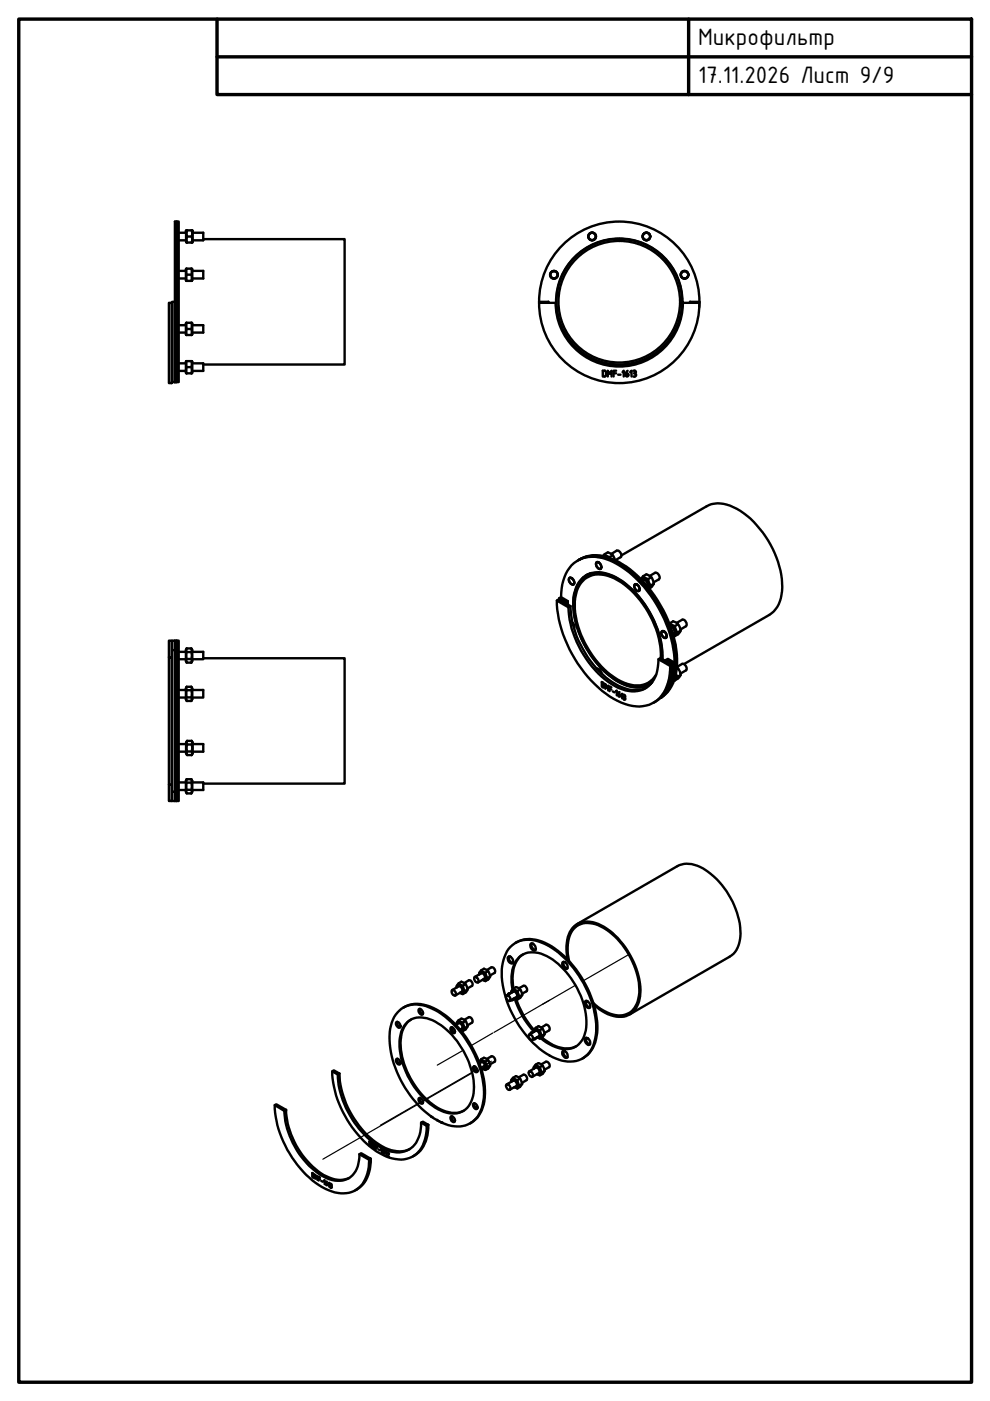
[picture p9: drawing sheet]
<svg xmlns="http://www.w3.org/2000/svg" width="210mm" height="297mm" viewBox="0 0 210 297" stroke-linecap="round" stroke-linejoin="round" font-family="sans-serif">
<defs><g id="words">
<g font-size="5.4">
<text x="148" y="9.6">Микрофильтр</text>
<text x="148" y="17.6">17.11.2026 Лист 9/9</text>
</g>
</g></defs>
<!-- layer: Visible (ISO) -->
<g fill="#000">
<circle cx="37.1" cy="81" r=".25"/>
<circle cx="136.9" cy="145.4" r=".25"/>
<circle cx="140" cy="147.9" r=".25"/>
<circle cx="93.6" cy="238" r=".25"/>
</g>
<g fill="none" stroke="#000" stroke-width=".51">
<path d="M37.1 47h.4v34h-.4zM37.5 47h.4v34h-.4zM37.9 57.4h1.5M37.9 59h1.5M37.9 49.3h1.6M37.9 51h1.6M39.5 57h1.2l.1 .1-.1 2.4h-1.2l-.1-.1zM39.5 48.8l-.1 .2M39.5 48.8h1.3l.1 .2-.1 2.4h-1.3v-.1l-.1-2.3M39.5 48.8v.2M39.6 57v1.2M39.6 58.2v1.3"/>
<path d="M39.6 58.2h1M39.7 48.8l-.2 .7 .2 .7M39.7 50.2l-.2 .6 .2 .6M39.7 50.2h.9M40.6 57l.1 .6-.1 1.9M40.6 48.8l.2 .7-.2 1.9M40.8 57.4h2.3v1.6h-2.3M40.9 49.3h2.2v1.7h-2.2M43.1 50.7h30v26.6h-30M35.8 64.2h.6v17h-.6zM36.5 64h.6v17h-.6zM37.9 68.9h1.5"/>
<path d="M37.9 70.5h1.5M37.9 77h1.5M37.9 78.6h1.5M39.5 68.4h1.2l.1 .2-.1 2.4h-1.2l-.1-.1zM39.5 76.6h1.2l.1 .1-.1 2.4h-1.2l-.1-.1zM39.6 76.6v2.5M39.6 68.4v1.4M39.6 69.8v1.2M39.6 77.8h1M39.6 69.8h1M40.6 77.8l.1 .7-.1 .6M40.6 76.6l.1 .6-.1 .6"/>
<path d="M40.6 68.4l.1 .7-.1 1.9M40.8 68.9h2.3v1.6h-2.3M40.8 77h2.3v1.6h-2.3M114.3 64v.2h3.5M114.3 64.2a17 17 0 0 0 17 17 17 17 0 0 0 17-17M114.3 64a17 17 0 0 1 17-17 17 17 0 0 1 17 17M114.3 64h2v.2M117.8 64.2a13.5 13.5 0 0 0 13.5 13.5 13.5 13.5 0 0 0 13.5-13.5M128.2 78.6h-.4v1.2h.4M128.2 78.6l.2 .1 .1 .9-.3 .2M128.9 79.8v-1.2l.4 .7 .4-.7v1.2M130.1 79.1h.5"/>
<path d="M130.6 78.6h-.5v1.2M131.1 79.4h.5M132 78.9l.2-.3v1.2M132.8 79.1l.3 .1 .1 .2M133.1 78.6a.71 .71 0 0 0-.2 1.2l.3-.1v-.3M133.6 78.9l.3-.3v1.2M134.3 78.6l.5 .1v.3l-.2 .1M134.3 79.8h.2M134.5 79.1h.1M134.5 79.1a.36 .36 0 0 1 .4 .4 .36 .36 0 0 1-.4 .4M144.8 64.2h3.5M148.3 64h-2v.2"/>
<path d="M148.3 64v1.1M122.5 118.9a7.4 7.4 0 0 1 7.8-.2 24.9 24.9 0 0 1 11.7 13.8 18 18 0 0 1 1 11.5l-.6 1.4a5.7 5.7 0 0 1-2.4 2.5M122.8 118.7a7.9 7.9 0 0 1 7.2 .1 26.1 26.1 0 0 1 12.9 17.7 12.8 12.8 0 0 1-1.3 10l-1.5 1.4M126.5 119.2a.91 .91 0 0 1 .8 .5 .91 .91 0 0 1 0 .9 .98 .98 0 0 1-.8-1.4zM126.5 119.2a.87 .87 0 0 1 .8 .5 .87 .87 0 0 1 0 .9 1.01 1.01 0 0 1-.8-1.4zM126.6 119.2h-.1M127.8 117.9l.4-.4 1 .6M128 117.9l.7 .2M128.2 117.5l.7-.4a1.89 1.89 0 0 1 1.5 1.6M129.2 118.1l.1 .2M129.6 117.5l1.2-.8a.93 .93 0 0 1 .8 1.4l-1.1 .7M129.9 117.7l-.7 .4"/>
<path d="M131.7 117.8l18.1-10.5a6.6 6.6 0 0 1 6.5 .6 20.4 20.4 0 0 1 9.5 17.4 6.3 6.3 0 0 1-2.7 5.1l-18.1 10.4M35.8 139.3v-3.5h.6v3.5M37.1 135.8h.4v34h-.4M37.1 137.8h-.6v30M37.1 135.8h-.6v2M37.1 135.8v34M37.5 135.8h.4v34h-.4zM37.9 139.8h1.5M37.9 138.2h1.5M39.6 137.5v3M39.6 137.5l-.2 .3v2.4l.2 .3h1M39.6 139.7h1"/>
<path d="M39.6 138.2h1M39.6 137.5h1M40.6 137.5l.1 .4-.1 .3 .1 1.9-.1 .4M40.6 137.5l.2 .3v2.4l-.2 .3M40.8 138.2h2.3v1.6h-2.3M43.1 139.6h30v26.5h-30M118.1 127.3a26.4 26.4 0 0 0 12 20.9 8.7 8.7 0 0 0 8.2 .9 7.4 7.4 0 0 0 3.7-6.1l.1-1.8M118.5 126.9v.2M119 126.6a9.4 9.4 0 0 1 2.7-7.2 7.7 7.7 0 0 1 8.5-.2 25.4 25.4 0 0 1 11.5 14.2 16.9 16.9 0 0 1 .6 11.4l-.7 1.4-1.3 1.5a8.8 8.8 0 0 0 2.7-7.2M120 127.7l.4-.2v.7M120 127.7v.2M120.4 127.5l-1.4-.9-.5 .3 1.5 .8"/>
<path d="M120.5 128.8a20.9 20.9 0 0 0 9.9 16.7 6.4 6.4 0 0 0 6.5 .4 6.7 6.7 0 0 0 2.7-6.1M120.7 122.6a.84 .84 0 0 1 .9 .4 .84 .84 0 0 1-.1 .9 .98 .98 0 0 1-.8-1.3zM120.8 122.5a.93 .93 0 0 1 .7 1.4 .98 .98 0 0 1-.7-1.4zM120.9 122.5h-.1M120.9 128.5a21.2 21.2 0 0 0 9.7 16.6 6.9 6.9 0 0 0 6.4 .7M120.9 128.5l-2.4-1.4-.4 .2 2.4 1.5M120.9 128.5l-.4 .3M121.7 123.9h-.1M121.7 133.2v-.8l-.3-.3 .4 .6-.1 .5M123.6 122.5l-.1 .2M123.6 122.5h.1M123.8 122.4h.1"/>
<path d="M124.4 121.9l-1 .9M124.6 121.8v.1M125.1 121.6l-.8 .4M127.4 120.6h-.1M134.5 124a.73 .73 0 0 1 1.1 .7 .46 .46 0 0 1-.2 .7 .46 .46 0 0 1-.7-.4l-.2-.4zM134.6 123.9a.84 .84 0 0 1 .9 .4 .84 .84 0 0 1-.1 1 .98 .98 0 0 1-.8-1.4zM134.7 123.9h.1M135.6 125.3h-.1M135.9 122.8l.5-.6 .7 .5a.39 .39 0 0 1 .4 .5l.4 .9-.4 .6M136 122.9a.54 .54 0 0 1 .5-.4 .54 .54 0 0 1 .5 .4l.5 1-.1 .6M136.1 123a.8 .8 0 0 1 .9 .1 .8 .8 0 0 1 .3 .8l-.1 .3M136.4 122.2l.6-.4a1.9 1.9 0 0 1 1.6 2.1l-.5 .6-.5 .3"/>
<path d="M137.8 122.1l1.1-.7a.93 .93 0 0 1 .8 1.4l-1.1 .7M138.1 122.4l-.7 .4M138.6 123.8l-.7 .3M139.6 139.8l.4-.3 2.5 1.5-.4 .2zM140.1 139.6a20 20 0 0 0-7.7-15.7 8.2 8.2 0 0 0-6.8-2 5.3 5.3 0 0 0-3.6 4.8 19.2 19.2 0 0 0 5.5 14.6 10.7 10.7 0 0 0 8.2 4 4.5 4.5 0 0 0 3.4-2.2M140.3 133.9a.86 .86 0 0 1 .9 .3 .86 .86 0 0 1 .1 1 .96 .96 0 0 1-1-1.3zM140.3 133.9a.84 .84 0 0 1 .9 .4 .84 .84 0 0 1-.1 .9 .98 .98 0 0 1-.8-1.3zM140.4 139.7a20.6 20.6 0 0 0-9.8-17.2 6.2 6.2 0 0 0-6.9 0 7.6 7.6 0 0 0-2.1 6.6 21 21 0 0 0 9.1 15.2 7.3 7.3 0 0 0 6.6 1l1-.7M140.5 139.8a20.6 20.6 0 0 0-10-17.5 6.2 6.2 0 0 0-6.5-.2 6.9 6.9 0 0 0-2.5 6.2 20.8 20.8 0 0 0 10.1 16.6 6.2 6.2 0 0 0 6.4 0M140.5 133.8h-.1M141.2 139.9l.4-.2 1.4 .8-.4 .2zM141.2 139.9v.3"/>
<path d="M141.3 135.2h-.1M142 132.2l.7-.5a1.98 1.98 0 0 1 1.5 2.2l-.4 .6-.7 .4M142 132.2h.2a1.81 1.81 0 0 1 1.2 1.6l.2 .3M142 132.2h-.1M142.1 132.5a1.47 1.47 0 0 1 1 2.1h-.4M142.2 132.9a.94 .94 0 0 1 .6 1.4l-.1 .1M143.5 132.1l1.2-.7a.93 .93 0 0 1 .7 1.4l-1.1 .7M143.6 134.1l-.5 .8-.3-.1M143.8 132.4l-.7 .3M144.3 133.7l-.7 .4M37.9 147.9h1.5M37.9 146.3h1.5"/>
<path d="M37.9 157.8h1.6M37.9 159.4h1.6M39.6 145.6v3M39.6 145.6l-.2 .4v2.3l.2 .3h1M39.6 147.9h1M39.6 146.3h1M39.6 145.6h1M39.7 157.1l-.2 .4 .2 .3-.2 1.9 .2 .4M39.7 157.1l-.2 .3v2.4l.2 .3h.9M39.7 159.3h.9M39.7 157.8h.9M39.7 157.1h.9"/>
<path d="M40.6 145.6l.1 .4-.1 .3 .1 .8-.1 1.5M40.6 145.6l.2 .4v2.3l-.2 .3M40.6 157.1l.2 .4-.2 .3 .2 1.9-.2 .4M40.6 157.1l.3 .3v2.4l-.3 .3M40.8 146.3h2.3v1.6h-2.3M40.9 157.8h2.2v1.6h-2.2M126.6 141.8l.6 .3 .3 .7M126.6 141.8l.6 .3 .3 .6M126.6 141.8h.1M127.6 144.6l.5 .5-.1 .7-.4-.2zM128.4 146v-1l.3 .7 .2-.3v1M129.2 146l.4 .2"/>
<path d="M129.6 145.7l-.4-.2v1M129.9 146.6l.4 .2M130.6 146.5l.2-.1v1M131.4 146.8a.49 .49 0 0 0-.4 .4 .49 .49 0 0 0 .4 .5v-.5l-.3-.1M131.7 147.2l.2-.1v1M132.2 147.3l.3 .1 .1 .3-.2 .1M132.3 147.7l.3 .5-.1 .2-.3-.2M136.7 145.5h.2M137.1 145.4h.1M137.8 145.1l-1.3 .4M137.9 144.9l.1 .1M138.2 144.8l-.6 .3"/>
<path d="M142.5 141a9 9 0 0 1-3 7.4l-.9 .6M142.6 140.7l-.1 1.7-.5 2.3M143 144.2l.1 .1M143.3 143.2l-.3 .7M143.3 142.9l.3 .6M143.5 141.4l1.2-.7a.93 .93 0 0 1 .7 1.4l-1.1 .7M143.5 141.5a1.67 1.67 0 0 1 .6 1.9l-1 .9M143.6 143.5l-.5 .8M143.8 141.7l-.3 .2M144.3 143.1l-.7 .4M35.8 166.3h.6v3.5h-.6zM35.8 166.3v-27h.6v27"/>
<path d="M37.1 167.8h-.6v2h.6M37.9 165.9h1.5M37.9 167.5h1.5M39.6 165.2v3M39.6 165.2l-.2 .4v2.3l.2 .3h1M39.6 165.9h1M39.6 167.5h1M39.6 165.2h1M40.6 165.2l.1 .4-.1 .3 .1 .8-.1 1.5M40.6 165.2l.2 .4v2.3l-.2 .3M40.8 165.9h2.3v1.6h-2.3M109.3 199.9a6.7 6.7 0 0 1 7 .4 22.1 22.1 0 0 1 10.4 17.9 7.2 7.2 0 0 1-3 6.1l-.2 .1"/>
<path d="M122.4 195.9l21.2-12.3a6.1 6.1 0 0 1 6.6 1.3 17 17 0 0 1 6.8 13.7 5.2 5.2 0 0 1-2.3 4.2l-21.2 12.3M84 216.8a.72 .72 0 0 1 .8 .2 .72 .72 0 0 1 0 .8 .8 .8 0 0 1-.8-1zM84.2 216.6a.91 .91 0 0 0 .7 1.2M85.5 213.6a6.7 6.7 0 0 1 7 .4 21.9 21.9 0 0 1 10.3 17.9 6.9 6.9 0 0 1-3.1 6.3M86.1 216.9a4.3 4.3 0 0 1 5-.8 15.7 15.7 0 0 1 8.6 9.9 9.7 9.7 0 0 1-.3 8.5 4.5 4.5 0 0 1-5.9 1 16.9 16.9 0 0 1-8.8-14.8l.6-2.4zM87.1 216.2a5.9 5.9 0 0 0-2.1 5.7 17.4 17.4 0 0 0 8.5 13.3 5.2 5.2 0 0 0 4.8 .3M88.8 214a.73 .73 0 0 1 .7 .3 .73 .73 0 0 1 .1 .8 .8 .8 0 0 1-.8-1.1zM89 213.9a.89 .89 0 0 0 .7 1.1M95.6 217.8a.78 .78 0 0 1 .7 1.3 .86 .86 0 0 1-.7-1.3zM95.8 217.8a1.01 1.01 0 0 0 .6 1.1M95.8 210a.7 .7 0 0 1 .7 .3 .7 .7 0 0 1 0 .8 .9 .9 0 0 1-.7-1.1zM95.9 209.9l1.3-.8a.76 .76 0 0 1 .7 1.2l-1.3 .8"/>
<path d="M96.6 217.3l.6-.4a.7 .7 0 0 1 .8 .6 .7 .7 0 0 1-.5 .8M96.9 209.3v-.3l.3-.5 .1 .1a1.45 1.45 0 0 1 1.1 1.3l.2 .2M96.9 217.2a.61 .61 0 0 1 .4-.8 1.46 1.46 0 0 1 1.1 1.3l.2 .3M96.9 209.3a.48 .48 0 0 1 .4-.5 .48 .48 0 0 1 .5 .3 .88 .88 0 0 1 .1 1.5l-.3-.1M96.9 217.1a.48 .48 0 0 1 .4-.5 .48 .48 0 0 1 .5 .3 .84 .84 0 0 1 .1 1.5l-.3-.1M97.2 208.5l.6-.4 .2 .1a1.41 1.41 0 0 1 .9 2.1l-.8 .5M97.2 216.3l.8-.3a1.43 1.43 0 0 1 1 1.9l-.3 .4-.6 .3M98.4 216.2l1-.5a.76 .76 0 0 1 .7 1.1l-1 .6M98.4 208.4l1-.6a.8 .8 0 0 1 .7 1.2l-1 .6M98.6 210.1a.58 .58 0 0 1-.9 .5l-.2-.1M98.6 218l-.5 .6-.5-.3M98.7 208.6l-.6 .4"/>
<path d="M98.7 216.5l-.6 .3M99.1 209.8l-.5 .3M99.1 217.6l-.5 .4M100.6 207.2a.7 .7 0 0 1 .7 .3 .7 .7 0 0 1 0 .8 .79 .79 0 0 1-.7-1.1zM100.7 207.1l1.3-.7a.76 .76 0 0 1 .7 1.1l-1.4 .8M102 205.7l.7-.3a1.49 1.49 0 0 1 1.1 1.9l-.9 .7M103.2 205.7l1-.6a.78 .78 0 0 1 .7 1.2l-1 .5M103.4 207.4l-.1-.2a1.46 1.46 0 0 0-1.1-1.3l-.1-.1a.56 .56 0 0 0-.4 .8 .48 .48 0 0 1 .4-.6 .48 .48 0 0 1 .5 .4 .84 .84 0 0 1 .1 1.4l-.3-.1M103.4 207.4l-.1 .1a.5 .5 0 0 1-.4 .5 .5 .5 0 0 1-.6-.3M103.5 205.9l-.6 .3M103.9 207l-.5 .4M107.4 211.1a.7 .7 0 0 1 .7 .4 .7 .7 0 0 1-.1 .7 .83 .83 0 0 1-.6-1.1z"/>
<path d="M107.4 211.1l1.4-.8a.76 .76 0 0 1 .7 1.1l-1.4 .8M107.7 202.9a.69 .69 0 0 1 1.1 .6 .46 .46 0 0 1-.1 .7 .46 .46 0 0 1-.7-.2l-.3-.3zM107.9 202.8a1.06 1.06 0 0 0 .9 1.4M107.9 210.6v.2M108.2 210.6h-.3l-.2 .3M108.2 200.8a5.9 5.9 0 0 1 6.8-.9 20.4 20.4 0 0 1 10 11.2 15.4 15.4 0 0 1 .9 10.4 5.4 5.4 0 0 1-7.5 3.1 18.8 18.8 0 0 1-9.8-9.6 18 18 0 0 1-2-10.8l.9-2.5zM108.5 210.5a.61 .61 0 0 1 .4-.8 1.36 1.36 0 0 1 1.1 1.3l.2 .3M108.5 210.4a.47 .47 0 0 1 .4-.5 .47 .47 0 0 1 .5 .4 .84 .84 0 0 1 .1 1.4l-.4-.1 .2 .1a.46 .46 0 0 0 .5 .1 .46 .46 0 0 0 .3-.4l.1-.1M108.5 211.9l.3 .1M108.7 209.8a8 8 0 0 1 1.2-6.6 4.9 4.9 0 0 1 6.1-.5 16.9 16.9 0 0 1 8.2 15.8 4.4 4.4 0 0 1-6.6 3.4l-1.8-.9-1.2-.9M108.8 211.8l-.2 .3h-.3M108.8 209.6l.8-.3a1.52 1.52 0 0 1 1.1 1.8l-.4 .5-.6 .3"/>
<path d="M109.1 211.6a18.8 18.8 0 0 0 4.1 7.1M109.4 211.8a19.5 19.5 0 0 0 3.8 6.6M110 209.5l1-.5a.76 .76 0 0 1 .6 1.2l-.9 .5M110.3 209.8l-.6 .3M110.7 210.9l-.5 .4M110.9 202.3a5.9 5.9 0 0 0-2.2 5.8l.2 1.5M112.2 219.4a.7 .7 0 0 1 .7 .3 .7 .7 0 0 1-.1 .8 .79 .79 0 0 1-.6-1.1zM112.2 219.3l1.4-.7a.76 .76 0 0 1 .7 1.1l-1.4 .8M112.5 200.2a.69 .69 0 0 1 1 .6 .46 .46 0 0 1 0 .7 .46 .46 0 0 1-.7-.2l-.3-.4zM112.7 218.9l-.1 .2M112.7 200a1.06 1.06 0 0 0 .8 1.4M112.9 218.9h-.3l-.2 .3"/>
<path d="M113.6 217.9l.1 .1a1.48 1.48 0 0 1 1 1.3l.1 .4a.5 .5 0 0 1-.4 .4 .5 .5 0 0 1-.5-.2 .5 .5 0 0 0 .6-.1 .5 .5 0 0 0 .1-.6 .91 .91 0 0 0-1.3-.8l-.1 .4v-.3zM113.6 217.9l.7-.3a1.59 1.59 0 0 1 1.1 1.8l-.3 .4-.6 .4M114.8 217.9l.9-.6a.78 .78 0 0 1 .7 1.2l-1 .5M114.9 219.9a7.9 7.9 0 0 0 6.3 2.3l.9-.3M115 218.1l-.5 .3M115.5 219.2l-.6 .4M119.3 204a.89 .89 0 0 1 .9 .4 .89 .89 0 0 1-.1 1 1.01 1.01 0 0 1-.8-1.4zM119.5 203.9a1.06 1.06 0 0 0 .8 1.4M120.4 203.4a7.4 7.4 0 0 1 1.4-7 5.3 5.3 0 0 1 6.3 .1 17.3 17.3 0 0 1 7.7 14.1 4.7 4.7 0 0 1-3.5 4.9 7.9 7.9 0 0 1-6.4-2.5M120.6 203.7a7.5 7.5 0 0 1 1.3-7 5 5 0 0 1 6.1 .1 16.8 16.8 0 0 1 7.6 13.7 5 5 0 0 1-2.6 4.5 5.9 5.9 0 0 1-5.4-1l-1.8-1.3M124.1 212.2a.93 .93 0 0 1 .9 .5 .93 .93 0 0 1-.1 1 1.03 1.03 0 0 1-.8-1.5zM124.3 212.2a1.06 1.06 0 0 0 .8 1.4"/>
<path d="M58.3 234.3a21.9 21.9 0 0 0 9.9 17.4 7.5 7.5 0 0 0 6.9 .8 7 7 0 0 0 3.2-6.6M60.3 235.5a17.2 17.2 0 0 0 8.9 14.3 4.5 4.5 0 0 0 6.9-3.8l.1-1.3M60.7 235.3a17.2 17.2 0 0 0 8.6 14.1 5.4 5.4 0 0 0 4.7 .4M60.7 235.3l-2.1-1.2-.3 .2 2 1.2M60.7 235.3l-.4 .2M70.4 227.1a22.2 22.2 0 0 0 10 17.4 6.8 6.8 0 0 0 7.8 .2 7.9 7.9 0 0 0 2.3-6M71.6 227.8a19.4 19.4 0 0 0 9.5 15.6 5.6 5.6 0 0 0 6 0 6.5 6.5 0 0 0 2.2-5.4M72 227.6a19.3 19.3 0 0 0 9.7 15.8 6.1 6.1 0 0 0 5.2 .2M72 227.6l-1.2-.7-.4 .2 1.2 .7M72 227.6l-.4 .2M84 224.6a.71 .71 0 0 1 .8 .2 .71 .71 0 0 1 0 .8 .76 .76 0 0 1-.8-1zM84.2 224.5a.89 .89 0 0 0 .7 1.1"/>
<path d="M88.8 232.9a.7 .7 0 0 1 .8 .2 .7 .7 0 0 1 0 .8 .79 .79 0 0 1-.8-1zM89 232.8a.89 .89 0 0 0 .7 1.1M89.3 238l.4-.2 1.1 .7-.3 .2zM90.8 238.5a7.1 7.1 0 0 1-2.9 6.5l-.4 .2M91.4 236.7a21.9 21.9 0 0 1-8.8-17.9 5.9 5.9 0 0 1 4.6-5.8 10.6 10.6 0 0 1 8.5 3.7 22.3 22.3 0 0 1 6.9 15.4 7.1 7.1 0 0 1-2.9 6.1 7 7 0 0 1-7-.7M91.4 236.7l1.2 .8M91.4 236.7l.3 .2M92.7 237.5h.1M93.1 237.7h.1M93.6 238h.1M95.6 236.7a.74 .74 0 0 1 .7 .4 .74 .74 0 0 1 0 .8 .81 .81 0 0 1-.7-1.2zM95.8 236.7a1 1 0 0 0 .6 1.1"/>
<path d="M100.3 234a.7 .7 0 0 1 .8 .3 .7 .7 0 0 1 .1 .8 .76 .76 0 0 1-.9-1.1zM100.3 226.2a.61 .61 0 0 1 .9 .6 .38 .38 0 0 1-.2 .5 .38 .38 0 0 1-.5-.2zM100.5 233.9a1 1 0 0 0 .7 1.1M100.5 226.1a1 1 0 0 0 .7 1.1M100.6 226.1a.89 .89 0 0 0 .6 1.1M101.6 225.2l.4-.6 .1 .1a1.34 1.34 0 0 1 1.1 1.3l.2 .2M101.6 225.2h.1M102 224.6l.7-.3a1.43 1.43 0 0 1 1.1 1.9l-.3 .4-.6 .3M102.4 226.6a.48 .48 0 0 0 .6-.1 .48 .48 0 0 0 0-.7 .87 .87 0 0 0-1.2-.7l-.1 .3a.71 .71 0 0 1 .9 .1 .71 .71 0 0 1 .1 .9l-.6 .3M103.2 224.5l1-.5a.76 .76 0 0 1 .7 1.1l-1 .6M103.4 226.2a.62 .62 0 0 1-1 .5l-.1-.1M103.5 224.8l-.6 .3"/>
<path d="M103.9 225.9l-.5 .3M107.4 229.9a.7 .7 0 0 1 .7 .4 .7 .7 0 0 1-.1 .8 .83 .83 0 0 1-.6-1.2zM107.4 229.9l1.4-.8a.76 .76 0 0 1 .7 1.2l-1.4 .7M108.5 229.3a.48 .48 0 0 1 .3-.5 .48 .48 0 0 1 .6 .3 .84 .84 0 0 1 0 1.5l-.3-.1 .1 .1a.46 .46 0 0 0 .5 .1 .46 .46 0 0 0 .3-.5v-.2a1.43 1.43 0 0 0-1-1.3l-.1-.1a.61 .61 0 0 0-.5 .7M108.8 228.5l.7-.3a1.74 1.74 0 0 1 1.2 1.6M110 228.4l1-.5a.76 .76 0 0 1 .6 1.1l-.9 .6M110.2 228.7l-.5 .3M110.7 229.8l-.5 .6-.5 .4M110.7 229.8l-.6 .4M112.2 227.1l1.4-.8a.78 .78 0 0 1 .7 1.2l-1.4 .8M112.3 227.1a.75 .75 0 0 1 .6 .4 .75 .75 0 0 1-.1 .8 .79 .79 0 0 1-.5-1.2zM113.2 226.6v-.4l.4-.5 .1 .1a1.36 1.36 0 0 1 1 1.3l.2 .3"/>
<path d="M113.2 226.6a.47 .47 0 0 1 .4-.6 .47 .47 0 0 1 .6 .4 .84 .84 0 0 1 0 1.4l-.3-.1M113.3 220.2h.2M113.6 220.1l-.1 .2-.4 .1M113.6 225.7l.7-.2a1.52 1.52 0 0 1 1.1 1.7l-.4 .5-.5 .3M114.8 225.7l.9-.6a.76 .76 0 0 1 .7 1.2l-1 .5M114.9 227.4l-.1 .1a.5 .5 0 0 1-.4 .5 .5 .5 0 0 1-.5-.3M115 225.9l-.5 .4M115.5 227.1l-.6 .3M119.3 222.8a.91 .91 0 0 1 .9 .5 .91 .91 0 0 1-.1 1 1.01 1.01 0 0 1-.8-1.5zM119.5 222.8a1.1 1.1 0 0 0 .8 1.4M124.1 220.1a.91 .91 0 0 1 .9 .4 .91 .91 0 0 1-.1 1 1.01 1.01 0 0 1-.8-1.4zM124.3 220a1.04 1.04 0 0 0 .8 1.4"/>
<path d="M66.2 248.7l.4 .3-.1 .7-.3-.2zM66.8 249.9v-.8l.3 .6 .2-.3v.8M67.6 249.9l.3 .1M67.9 249.7l-.3-.2v.8M68.1 250.4l.4 .2M68.7 250.3l.1-.1v.9M69.3 250.5a.4 .4 0 0 0-.2 .4 .4 .4 0 0 0 .3 .4v-.3l-.3-.2M69.6 250.9l.2-.1v.8M70 250.9l.4 .4-.2 .1M70.1 251.3l.3 .4-.2 .2-.2-.2M76.2 244.7l.4-.2 2 1.2-.3 .2zM78.3 242l.4 .2v.8l-.4-.1z"/>
<path d="M78.6 245.7a7.1 7.1 0 0 1-3.2 6.7M79 243.2v-.8l.2 .6 .2-.3v.8M79.7 243.2l.3 .2M80 243l-.3-.2v.9M80.2 243.7l.4 .2M80.8 243.7l.1-.2v.9M81.4 243.8a.39 .39 0 0 0-.2 .4 .39 .39 0 0 0 .3 .4l-.1-.4-.2-.1M81.7 244.2l.2-.1v.8M82.2 244.4l.1-.1 .2 .2-.3 .6 .3 .2"/>
<circle cx="117.5" cy="58.3" r=".78"/>
<circle cx="117.5" cy="58.3" r=".83"/>
<circle cx="125.5" cy="50.1" r=".78"/>
<circle cx="125.5" cy="50.1" r=".83"/>
<circle cx="137.1" cy="50.1" r=".78"/>
<circle cx="137.1" cy="50.1" r=".83"/>
<circle cx="145.1" cy="58.3" r=".78"/>
<circle cx="145.1" cy="58.3" r=".83"/>
<circle cx="131.3" cy="64" r="13.4"/>
<circle cx="131.3" cy="64" r="13.3"/>
<circle cx="131.3" cy="64" r="12.9"/>
</g>
<!-- layer: Tweak Trail (ISO) -->
<path d="M104.5 219l-4.6 2.7M122 208.9l-17.3 10M133.3 202.4l-9.6 5.5M98.2 222.7l-5.5 3.1M100.1 227.4l-19.5 11.2M100.1 227.5l-31.6 18.3M101.2 226.7l-.4 .3M101.2 226.9l-.3 .2M103.8 225.4l-1.8 1M104.2 225l-2.3 1.3" fill="none" stroke="#000" stroke-width=".25"/>
<!-- layer: Border (ISO) -->
<path d="M4 4h202v289.1h-202zM46 4v16.1h160M46 12.1h160M146 4v16.1" fill="none" stroke="#000" stroke-width=".72"/>
<use href="#words"/>
</svg>
